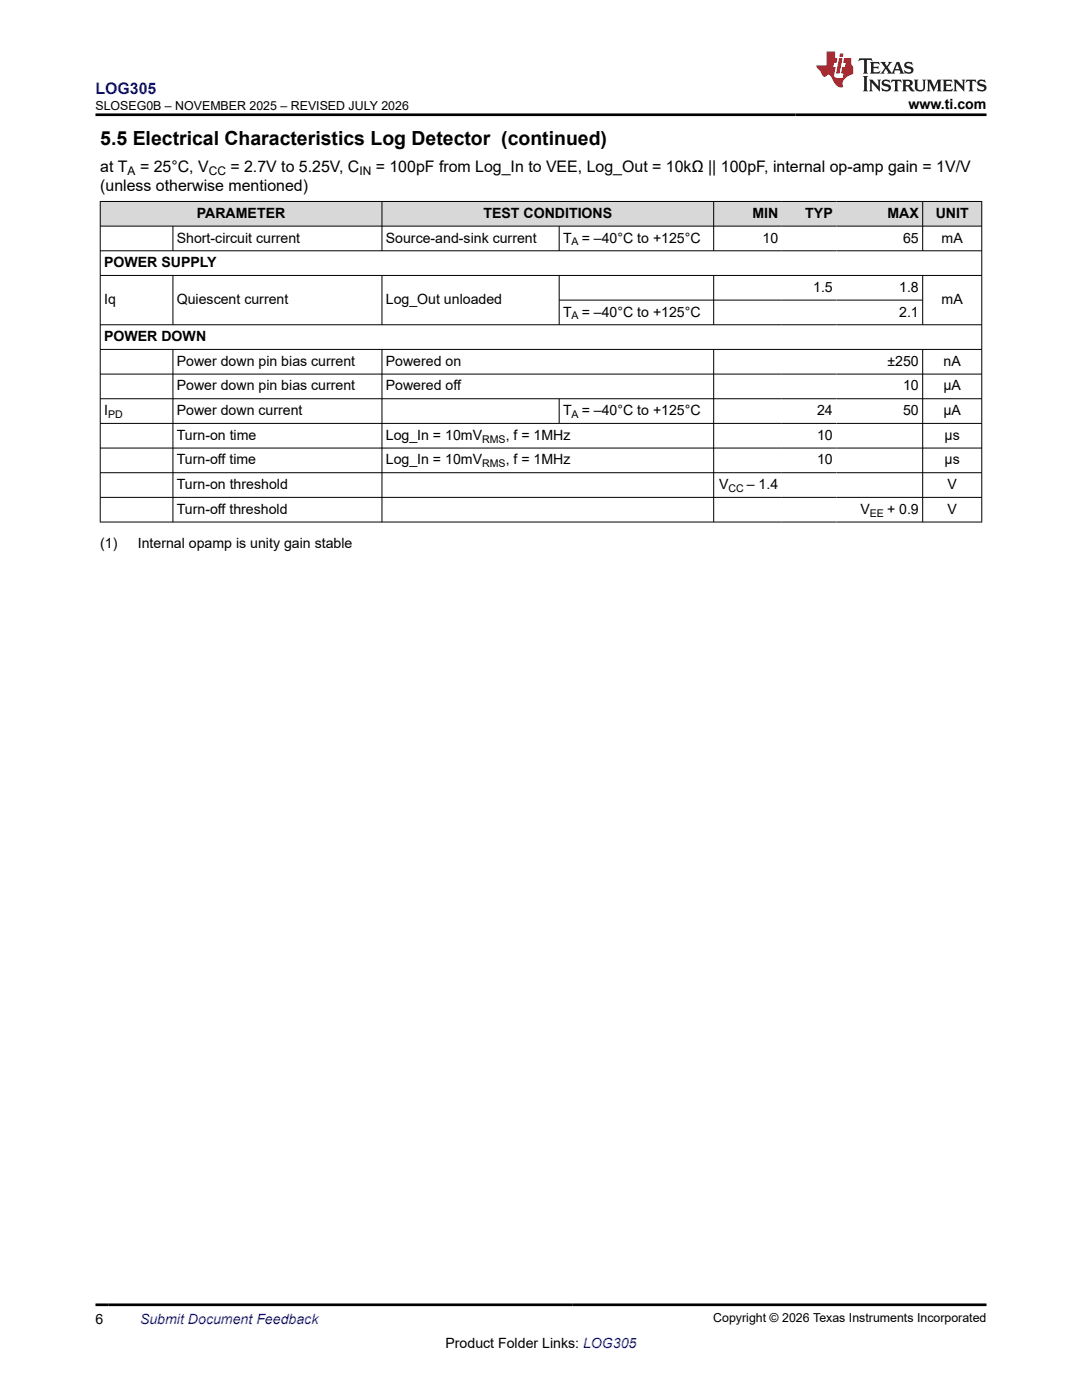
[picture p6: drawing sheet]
<svg xmlns="http://www.w3.org/2000/svg" width="216mm" height="279mm" viewBox="0 0 216 279" stroke-linecap="round" stroke-linejoin="round" font-family="sans-serif">
<defs><g id="words">
<text font-size="3.9" x="20" y="28.8">5.5 Electrical Characteristics Log Detector (continued)</text>
<text font-size="3.2" fill="#00f" x="19" y="18.7">LOG305</text>
<g font-size="3.2">
<text x="20" y="34.3">at T</text>
<text x="27.9" y="34.3">= 25°C, V</text>
<text x="46" y="34.3">= 2.7V to 5.25V, C</text>
<text x="75" y="34.3">= 100pF from Log_In to VEE, Log_Out = 10kΩ || 100pF, internal op-amp gain = 1V/V</text>
<text x="20" y="38.1">(unless otherwise mentioned)</text>
</g>
<g font-size="2.8">
<text x="181.3" y="21.8">www.ti.com</text>
<text x="39.3" y="43.5">PARAMETER</text>
<text x="96.5" y="43.5">TEST CONDITIONS</text>
<text x="150.1" y="43.5">MIN</text>
<text x="160.7" y="43.5">TYP</text>
<text x="177.1" y="43.5">MAX</text>
<text x="186.7" y="43.5">UNIT</text>
<text x="20.8" y="53.3">POWER SUPPLY</text>
<text x="35.3" y="48.4">Short-circuit current</text>
<text x="77" y="48.4">Source-and-sink current</text>
<text x="112.3" y="48.4">T</text>
<text x="116.1" y="48.4">= –40°C to +125°C</text>
<text x="152.2" y="48.4">10</text>
<text x="180.2" y="48.4">65</text>
<text x="187.9" y="48.4">mA</text>
<text x="162.3" y="58.2">1.5</text>
<text x="179.4" y="58.2">1.8</text>
<text x="20.8" y="60.7">Iq</text>
<text x="35.3" y="60.7">Quiescent current</text>
<text x="77" y="60.7">Log_Out unloaded</text>
<text x="112.3" y="63.2">T</text>
<text x="116.1" y="63.2">= –40°C to +125°C</text>
<text x="179.4" y="63.2">2.1</text>
<text x="187.9" y="60.7">mA</text>
<text x="20.8" y="68.1">POWER DOWN</text>
<text x="35.3" y="73">Power down pin bias current</text>
<text x="35.3" y="77.9">Power down pin bias current</text>
<text x="77" y="73">Powered on</text>
<text x="77" y="77.9">Powered off</text>
<text x="177.1" y="73">±250</text>
<text x="180.2" y="77.9">10</text>
<text x="188.3" y="77.9">µA</text>
<text x="188.3" y="73">nA</text>
<text x="20.8" y="82.9">I</text>
<text x="35.3" y="82.9">Power down current</text>
<text x="112.3" y="82.9">T</text>
<text x="116.1" y="82.9">= –40°C to +125°C</text>
<text x="163" y="82.9">24</text>
<text x="180.2" y="82.9">50</text>
<text x="188.3" y="82.9">µA</text>
<text x="35.3" y="87.8">Turn-on time</text>
<text x="77" y="87.8">Log_In = 10mV</text>
<text x="100.9" y="87.8">, f = 1MHz</text>
<text x="163" y="87.8">10</text>
<text x="188.5" y="87.8">µs</text>
<text x="35.3" y="92.7">Turn-off time</text>
<text x="77" y="92.7">Log_In = 10mV</text>
<text x="100.9" y="92.7">, f = 1MHz</text>
<text x="163" y="92.7">10</text>
<text x="188.5" y="92.7">µs</text>
<text x="35.3" y="97.6">Turn-on threshold</text>
<text x="143.5" y="97.6">V</text>
<text x="149" y="97.6">– 1.4</text>
<text x="189.1" y="97.6">V</text>
<text x="35.3" y="102.5">Turn-off threshold</text>
<text x="171.7" y="102.5">V</text>
<text x="177" y="102.5">+ 0.9</text>
<text x="189.1" y="102.5">V</text>
<text x="20" y="109.3">(1)</text>
<text x="27.5" y="109.3">Internal opamp is unity gain stable</text>
<text x="19" y="264.2">6</text>
<text x="88.9" y="269">Product Folder Links: LOG305</text>
</g>
<text font-size="2.8" fill="#00f" x="27.9" y="264.2">Submit Document Feedback</text>
<g font-size="2.5">
<text x="19" y="21.9">SLOSEG0B – NOVEMBER 2025 – REVISED JULY 2026</text>
<text x="142.3" y="263.9">Copyright © 2026 Texas Instruments Incorporated</text>
</g>
<g font-size="2.4">
<text x="25.5" y="34.9">A</text>
<text x="41.7" y="34.9">CC</text>
<text x="71.7" y="34.9">IN</text>
</g>
<g font-size="2.1">
<text x="114.1" y="49">A</text>
<text x="114.1" y="63.7">A</text>
<text x="21.6" y="83.4">PD</text>
<text x="114.1" y="83.4">A</text>
<text x="96.2" y="88.3">RMS</text>
<text x="96.2" y="93.3">RMS</text>
<text x="145.4" y="98.2">CC</text>
<text x="173.6" y="103.1">EE</text>
</g>
</g></defs>
<g fill="#d8d8d8">
<path d="M20 40.2h175.9v4.9h-175.9z" fill-rule="evenodd"/>
<path d="M20.1 40.3h56.1v4.8h-56.1z" fill-rule="evenodd"/>
<path d="M76.3 40.3h66v4.8h-66z" fill-rule="evenodd"/>
<path d="M142.5 40.3h13.5v4.8h-13.5z" fill-rule="evenodd"/>
<path d="M156 40.3h10.9v4.8h-10.9z" fill-rule="evenodd"/>
<path d="M166.9 40.3h17.2v4.8h-17.2z" fill-rule="evenodd"/>
<path d="M184.2 40.3h11.6v4.8h-11.6z" fill-rule="evenodd"/>
</g>
<g fill="none" stroke="#000" stroke-width=".2">
<path d="M19.9 40.2h176.1M19.9 45.1h176.1M19.9 50.1h176.1M19.9 55h176.1M20 40.1v64.1M34.5 45.1v5M34.5 55v9.9M76.2 40.1v10M76.2 55v9.9M111.6 45.1v5M111.6 55v9.9M111.6 59.9h72.6"/>
<path d="M142.4 40.1v10M142.4 55v9.9M184.1 40.1v10M184.1 55v9.9M195.9 40.1v64.1M19.9 64.8h176.1M19.9 69.7h176.1M19.9 74.7h176.1M19.9 79.6h176.1M34.5 69.7v34.5M76.2 69.7v34.5M111.6 79.6v5"/>
<path d="M142.4 69.7v34.5M184.1 69.7v34.5M19.9 84.5h176.1M19.9 89.4h176.1M19.9 94.3h176.1M19.9 99.3h176.1M19.9 104.2h176.1"/>
</g>
<path d="M171.5 11.6l-.2 .6 .5-.2h.6v.1v2.2l-.2 .4h1l-.2-.4v-2.2v-.1h.5l.6 .2-.2-.6zM173.6 12.4l.2 .3v1.6l-.2 .4h1.9l.1-.6a1.08 1.08 0 0 1-1.3 .2v-.7h.6l.4 .2v-.7l-.4 .2h-.6v-.5l.2-.2a1 1 0 0 1 1 .3l-.1-.5zM175.7 12.4l.9 1.1-1 1.2h.9l-.2-.2 .5-.8 .4 .8-.2 .2h1.6l-.2-.2 .2-.5h.9l.1 .5-.1 .2h.9l-.2-.4-.8-1.9h-.5l-.9 2.1-.9-1.1 .9-1h-.8l.2 .2-.4 .6-.4-.6 .2-.2zM179 12.8l.4 1h-.7zM180.7 12.5a.65 .65 0 0 0-.2 .7 .65 .65 0 0 0 .6 .5l.6 .1 .1 .3a.79 .79 0 0 1-.7 .4 .79 .79 0 0 1-.7-.5l.1 .7 .2-.1a.93 .93 0 0 0 1.1 0 .93 .93 0 0 0 .4-.9 1.46 1.46 0 0 0-1.2-.6l-.1-.3a1.09 1.09 0 0 1 1.2 .2l-.2-.6-.1 .1-.5-.2zM172.2 15.2l.2 .4v2.2l-.2 .4h1l-.2-.4v-2.2l.2-.4zM173.4 15.9l.2 .4v1.5l-.2 .4h.8l-.3-.4 .1-1.3 1.6 1.8v-2l.2-.4h-.7l.1 .2 .1 1.1-1.2-1.3zM176.2 16a.65 .65 0 0 0-.2 .8 .65 .65 0 0 0 .6 .4l.6 .2 .1 .2a.79 .79 0 0 1-.7 .4 .79 .79 0 0 1-.7-.5l.1 .7 .2-.1a.93 .93 0 0 0 1.1 .1 .93 .93 0 0 0 .4-1 1.46 1.46 0 0 0-1.2-.5l-.1-.4a1.09 1.09 0 0 1 1.2 .2l-.1-.6-.2 .1-.5-.1zM177.9 15.9l-.1 .6a.63 .63 0 0 1 .8-.3v1.6l-.3 .4h1l-.2-.4v-1.6a.66 .66 0 0 1 .8 .3l-.1-.6zM180 15.9l.2 .4v1.5l-.2 .4h1l-.2-.2-.1-.7h.5l.1 .2a.79 .79 0 0 0 1.2 .6l-1-.9a.61 .61 0 0 0 .6-.6 .61 .61 0 0 0-.5-.7zM180.8 16.2h.1a.47 .47 0 0 1 .5 .1 .47 .47 0 0 1 .1 .5l-.1 .1-.7 .1zM182.3 15.9l.2 .2a2.27 2.27 0 0 0 .4 2 1.04 1.04 0 0 0 1.7-.7v-1.3l.2-.2h-.8l.2 .4v1.1a.6 .6 0 0 1-.6 .6 .6 .6 0 0 1-.6-.6v-1.1l.3-.4zM184.9 15.9l.2 .4v1.5l-.2 .4h.8l-.3-.4v-1.4l.9 1.9 .9-1.9v1.4l-.3 .4h1l-.2-.4v-1.5l.2-.4h-.8l-.7 1.5-.6-1.5zM188.1 15.9l.2 .4v1.5l-.2 .4h1.9l.1-.6a1.09 1.09 0 0 1-1.3 .2v-.7h.6l.4 .2v-.6l-.4 .2h-.6v-.6l.2-.1a1.01 1.01 0 0 1 1 .3l-.1-.6zM190.2 15.9l.3 .4v1.5l-.3 .4h.8l-.2-.4v-1.3l1.6 1.8v-2l.2-.4h-.7l.2 .2v1.1l-1.2-1.3zM192.8 15.9l-.1 .6a.63 .63 0 0 1 .8-.3v1.6l-.3 .4h1l-.2-.4v-1.6a.66 .66 0 0 1 .8 .3l-.1-.6zM195.2 16a.65 .65 0 0 0-.2 .8 .65 .65 0 0 0 .6 .4l.6 .2 .2 .2a.79 .79 0 0 1-.7 .4 .79 .79 0 0 1-.7-.5l.1 .7 .2-.1a.93 .93 0 0 0 1 .1 .93 .93 0 0 0 .5-1 1.46 1.46 0 0 0-1.3-.5v-.4a1.09 1.09 0 0 1 1.2 .2l-.2-.6-.2 .1-.5-.1z" fill="#231f20"/>
<path d="M164.9 10.3v2.7h-2l.1 .4 .8 1a.95 .95 0 0 0 1 .9 .59 .59 0 0 1 .5-.4 .59 .59 0 0 1 .5 .3l.4 .8a1.59 1.59 0 0 0 2.1 1.4 1.61 1.61 0 0 1 1-2.3l1-.3-.1-1.5a1.59 1.59 0 0 1-.3-1.7h-1.5l-.2 .9h.6l-.2 .9h-.5l-.2 .9v.3l.4 .1-.1 .9h-.7a.73 .73 0 0 1-1-.7l.3-1.5h-.5l.1-.9h.5l.2-.9h-.5v-1.3zM167.4 11.6l-.6 3.1h.7l.6-3.1zM167.6 10.7l-.1 .6h.7l.1-.6z" fill="#ed1c24"/>
<path d="M19 22.9h177.8M19 260.4h177.8" fill="none" stroke="#000" stroke-width=".53"/>
<use href="#words"/>
</svg>
